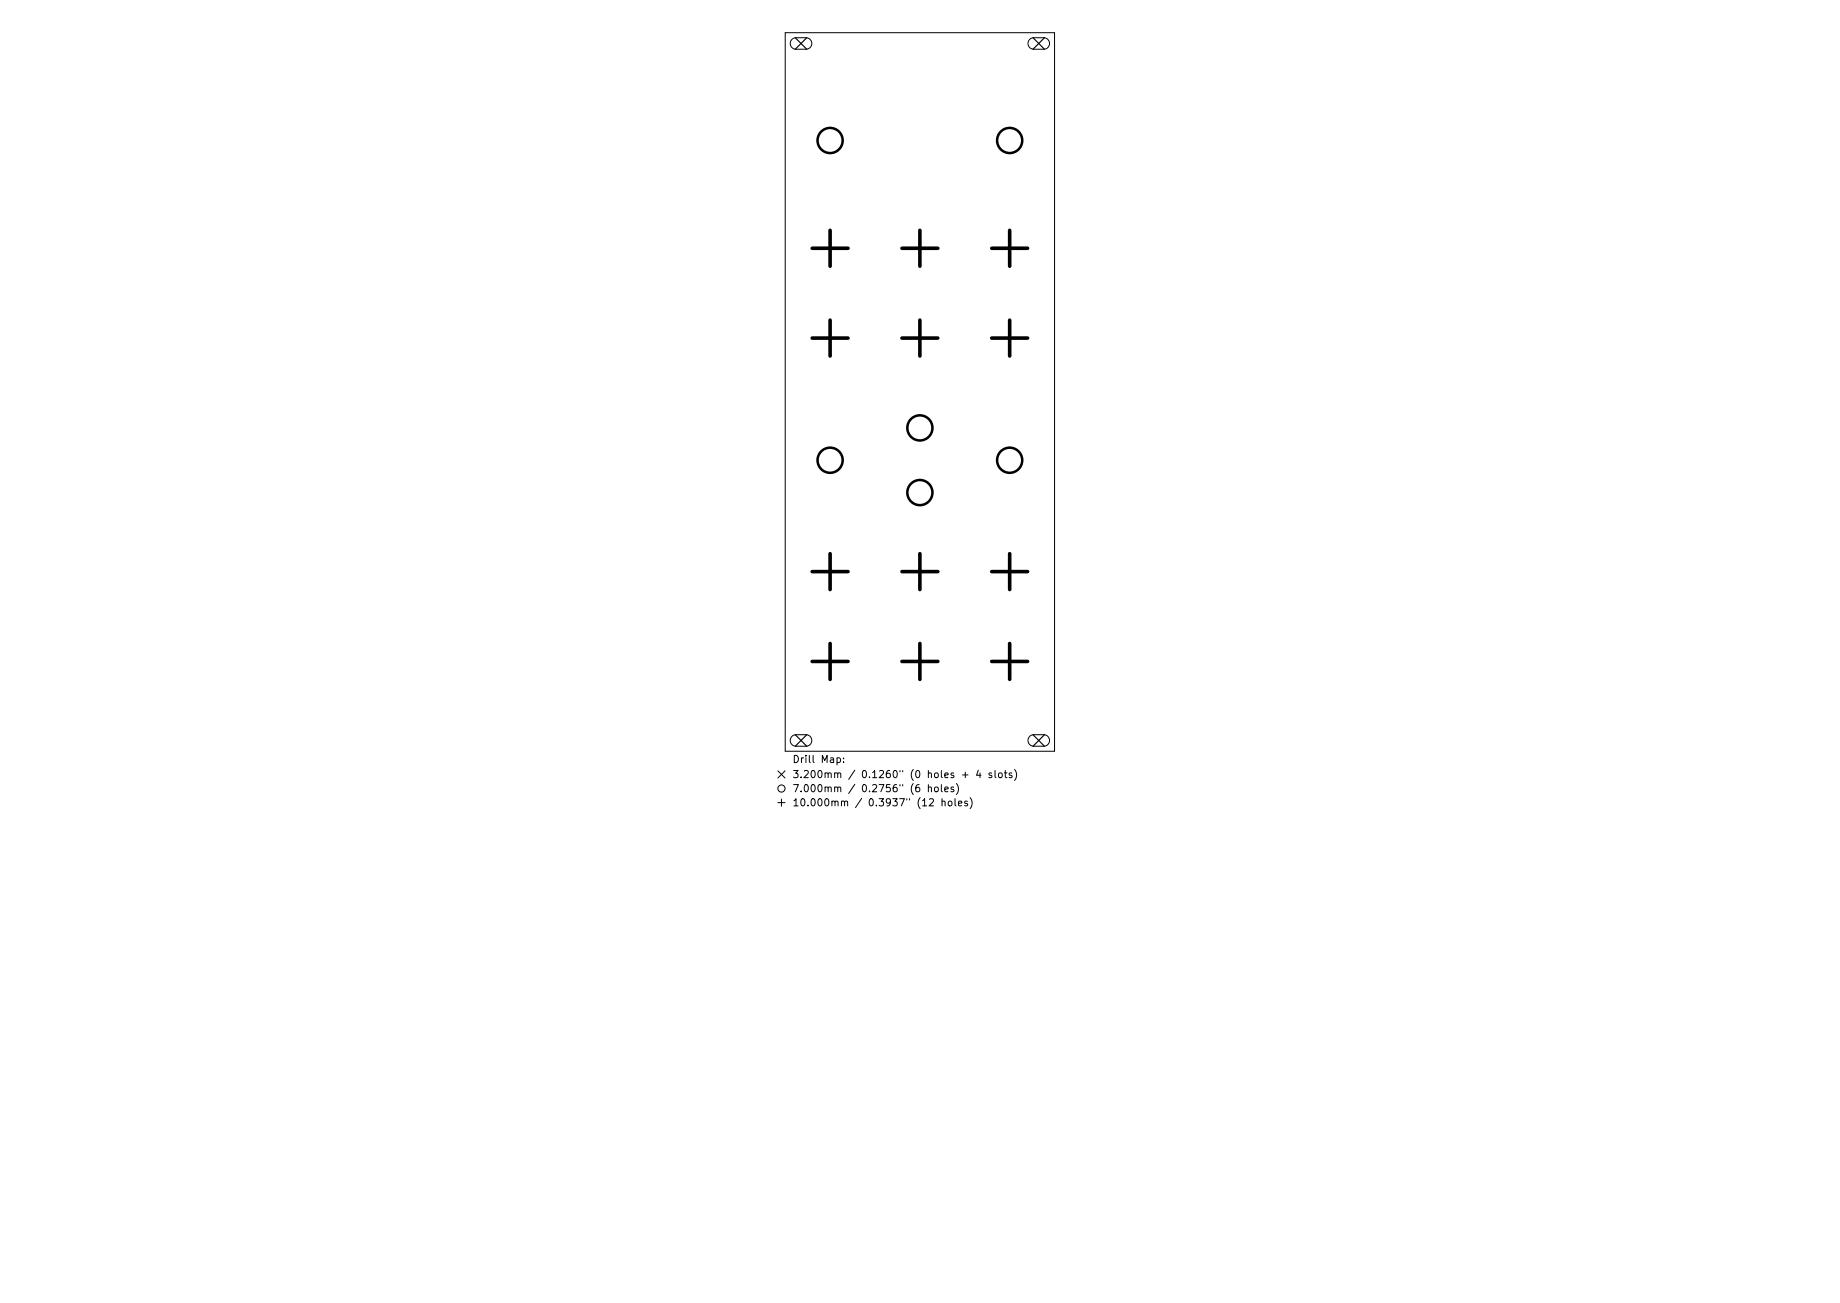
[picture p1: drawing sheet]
<svg xmlns="http://www.w3.org/2000/svg" width="297mm" height="210mm" viewBox="0 0 297 210" stroke-linecap="round" stroke-linejoin="round" font-family="sans-serif">
<defs><g id="words">
<g font-size="1.6">
<text x="127.9" y="123.1">Drill Map:</text>
<text x="127.9" y="125.5">3.200mm / 0.1260&quot; (0 holes + 4 slots)</text>
<text x="127.9" y="127.8">7.000mm / 0.2756&quot; (6 holes)</text>
<text x="127.9" y="130.1">10.000mm / 0.3937&quot; (12 holes)</text>
</g>
</g></defs>
<g fill="none" stroke="#000" stroke-width=".16">
<path d="M126.8 5.3h43.4v115.9h-43.4zM127.8 6.4l.6-.3h1.7a.93 .93 0 0 1 1 .9 .93 .93 0 0 1-1 .9h-1.6a.93 .93 0 0 1-.9-.5 .93 .93 0 0 1 .2-1zM166.2 6.4l.6-.3h1.7a.93 .93 0 0 1 .9 .9 .93 .93 0 0 1-.9 .9h-1.6a.93 .93 0 0 1-.9-.5 .93 .93 0 0 1 .2-1zM127.8 118.8l.6-.2h1.7a.93 .93 0 0 1 1 .9 .93 .93 0 0 1-1 .9h-1.6a.93 .93 0 0 1-.9-.6 .93 .93 0 0 1 .2-1zM166.2 118.8l.6-.2h1.7a.93 .93 0 0 1 .9 .9 .93 .93 0 0 1-.9 .9h-1.6a.93 .93 0 0 1-.9-.6 .93 .93 0 0 1 .2-1zM125.6 124.4l1.1 1.1M125.6 129.5h1.1M126.2 128.9v1.2M126.7 124.4l-1.1 1.1M135.1 122.3h.4l.2 .2-.1 .5h-.5M136.2 122.9v.2M136.2 122.3v.1"/>
<path d="M149.9 127.1l.1-.1h.3l.1 .8M149.9 126.6v1.2M150 129l.5-.1 .2 .3-.7 .8h.7M150.9 127.1l.2-.1 .3 .1 .1 .4-.1 .2-.3 .1-.2-.1zM152 126.6v1l.1 .2M152.1 129.4l.1-.1h.3l.1 .7M152.1 128.9v1.1M152.5 127.4l.6-.1-.1-.3h-.3l-.2 .2 .1 .5h.4M153.1 129.4l.2-.1 .3 .1 .1 .4-.1 .2h-.3l-.2-.1zM154 127h-.3l-.2 .2 .1 .1 .4 .1v.3h-.5M154.2 128.9v1l.1 .1M154.4 126.4a1.33 1.33 0 0 1 0 1.8"/>
<path d="M154.7 129.7l.6-.2-.1-.2h-.3l-.2 .1 .1 .6h.4M155.4 125h.9M155.8 124.6v.9M156.2 129.3h-.3l-.2 .1 .1 .2 .4 .1v.3h-.5M156.6 128.7a1.33 1.33 0 0 1 0 1.8M157.9 124.3l-.2 .8h.7M158.2 124.7v.8M160.1 124.8l-.3-.1-.2 .2 .1 .1 .4 .2v.2h-.5M160.6 124.3v1l.2 .2M161.2 124.8l.2-.1 .3 .1 .1 .5-.1 .1-.3 .1-.2-.1zM162.1 124.7h.5M162.3 124.3v1l.3 .2"/>
<path d="M163.3 124.8l-.2-.1-.2 .2 .1 .1 .3 .2v.2h-.4M163.8 124.2a1.33 1.33 0 0 1 0 1.7"/>
<circle cx="126.2" cy="127.2" r=".58"/>
</g>
<path d="M128.4 6.1l1.8 1.8M130.2 6.1l-1.8 1.8M166.8 6.1l1.8 1.8M168.6 6.1l-1.8 1.8M128.4 118.6l1.8 1.8M130.2 118.6l-1.8 1.8M166.8 118.6l1.8 1.8M168.6 118.6l-1.8 1.8" fill="none" stroke="#000" stroke-width=".19"/>
<g fill="none" stroke="#000" stroke-width=".41">
<circle cx="134" cy="22.7" r="2.03"/>
<circle cx="163" cy="22.7" r="2.03"/>
<circle cx="134" cy="74.3" r="2.03"/>
<circle cx="148.5" cy="79.5" r="2.03"/>
<circle cx="148.5" cy="69" r="2.03"/>
<circle cx="163" cy="74.3" r="2.03"/>
</g>
<g fill="none" stroke="#000" stroke-width=".58">
<path d="M134 37.2v5.8M148.5 37.2v5.8M163 37.2v5.8M131.1 40.1h5.8M131.1 54.6h5.8M134 51.7v5.8M145.6 40.1h5.8M145.6 54.6h5.8M148.5 51.7v5.8M160.1 40.1h5.8M160.1 54.6h5.8M163 51.7v5.8"/>
<path d="M131.1 92.2h5.8M134 89.3v5.8M145.6 92.2h5.8M148.5 89.3v5.8M160.1 92.2h5.8M163 89.3v5.8M131.1 106.7h5.8M134 103.8v5.8M145.6 106.7h5.8M148.5 103.8v5.8M160.1 106.7h5.8M163 103.8v5.8"/>
</g>
<use href="#words"/>
</svg>
